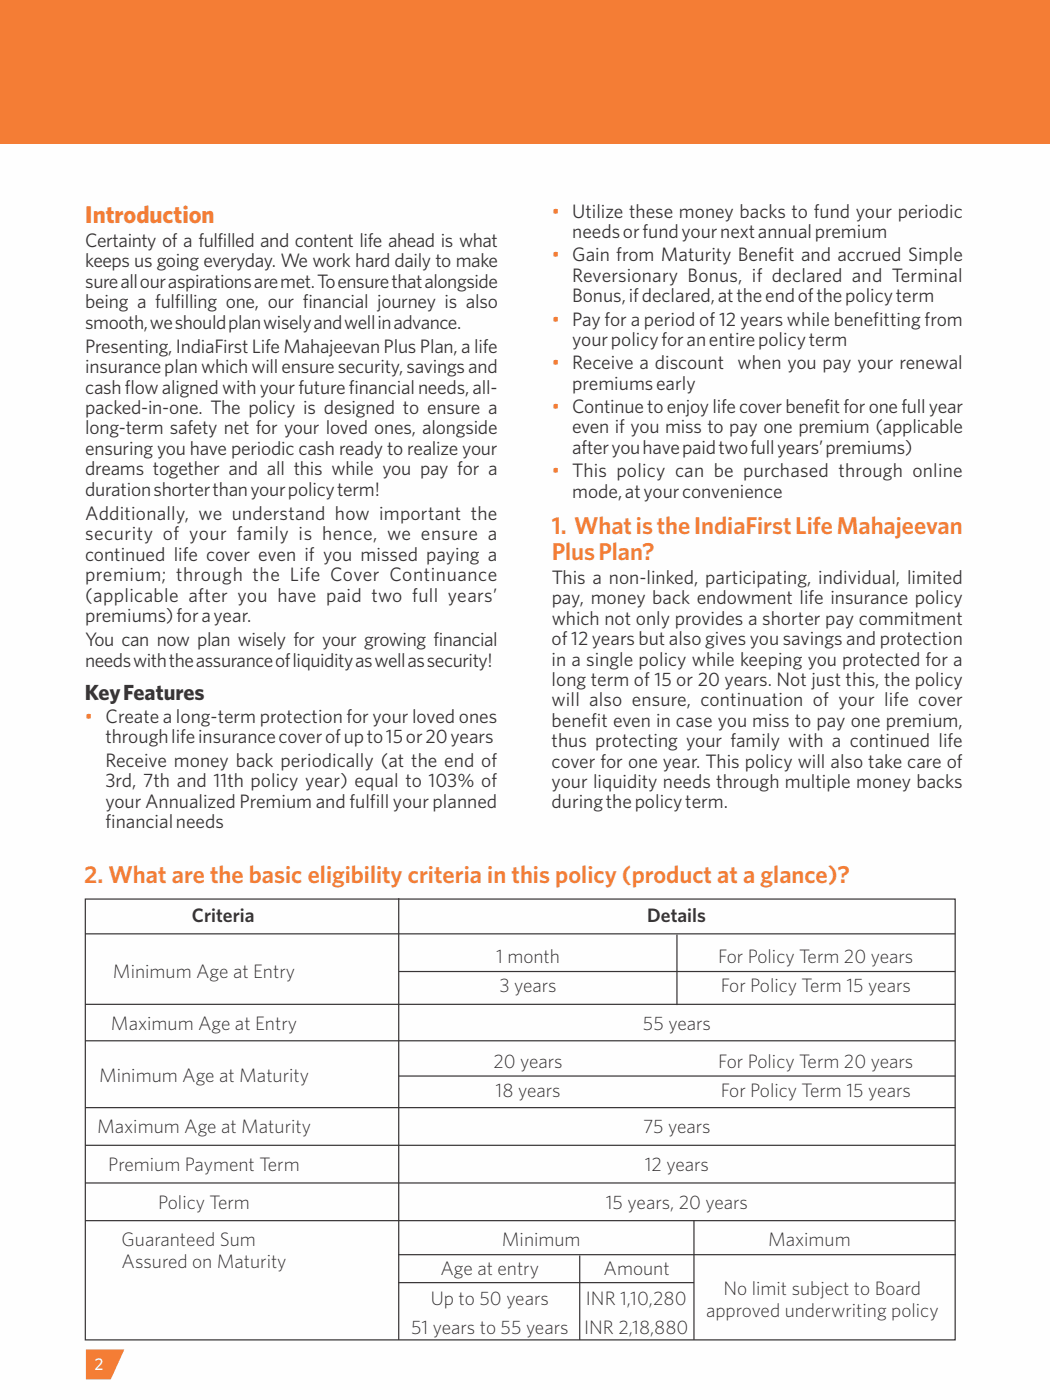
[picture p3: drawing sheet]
<svg xmlns="http://www.w3.org/2000/svg" width="152mm" height="203mm" viewBox="0 0 152 203" stroke-linecap="round" stroke-linejoin="round" font-family="sans-serif">
<defs><g id="words">
<g font-size="3.5" fill="#f47d35">
<text x="12.4" y="32.3">Introduction</text>
<text x="80.1" y="77.5">1. WhatistheIndiaFirstLifeMahajeevan</text>
<text x="80.1" y="81.2">PlusPlan?</text>
<text x="12.2" y="128.2">2. What are the basic eligibility criteria in this policy (product at a glance)?</text>
</g>
<text font-size="3.2" fill="#373435" x="12.3" y="101.5">KeyFeatures</text>
<g font-size="2.8" fill="#373435">
<text x="12.4" y="35.8">Certainty of a fulfilled and content life ahead is what</text>
<text x="83.1" y="34.5">needsorfundyournextannualpremium</text>
<text x="12.4" y="41.8">sureallouraspirationsaremet.Toensurethatalongside</text>
<text x="12.4" y="38.8">keeps us going everyday. We work hard daily to make</text>
<text x="83" y="40.9">Reversionary Bonus, if declared and Terminal</text>
<text x="12.4" y="47.7">smooth,weshouldplanwiselyandwellinadvance.</text>
<text x="12.4" y="44.7">being a fulfilling one, our financial journey is also</text>
<text x="83" y="43.9">Bonus,ifdeclared,attheendofthepolicyterm</text>
<text x="12.4" y="51.2">Presenting, IndiaFirst Life Mahajeevan Plus Plan, a life</text>
<text x="83" y="50.2">yourpolicyforanentirepolicyterm</text>
<text x="12.4" y="57.1">cashflowalignedwithyourfuturefinancialneeds,all-</text>
<text x="12.4" y="54.2">insuranceplanwhichwillensuresecurity,savingsand</text>
<text x="83" y="56.6">premiumsearly</text>
<text x="12.4" y="63.1">long-term safety net for your loved ones, alongside</text>
<text x="12.4" y="60.1">packed-in-one. The policy is designed to ensure a</text>
<text x="83" y="65.9">afteryouhavepaidtwofullyears’premiums)</text>
<text x="83" y="62.9">even if you miss to pay one premium (applicable</text>
<text x="12.4" y="72">durationshorterthanyourpolicyterm!</text>
<text x="12.4" y="69">dreams together and all this while you pay for a</text>
<text x="12.4" y="66">ensuring you have periodic cash ready to realize your</text>
<text x="12.4" y="75.5">Additionally, we understand how important the</text>
<text x="83" y="72.2">mode,atyourconvenience</text>
<text x="12.3" y="81.4">continued life cover even if you missed paying a</text>
<text x="12.4" y="78.4">security of your family is hence, we ensure a</text>
<text x="12.3" y="87.3">(applicable after you have paid two full years’</text>
<text x="12.3" y="84.4">premium; through the Life Cover Continuance</text>
<text x="80.1" y="87.7">pay, money back endowment life insurance policy</text>
<text x="80.1" y="84.7">This a non-linked, participating, individual, limited</text>
<text x="12.3" y="93.8">You can now plan wisely for your growing financial</text>
<text x="12.3" y="90.3">premiums)forayear.</text>
<text x="80.1" y="93.6">of 12 years but also gives you savings and protection</text>
<text x="80.1" y="90.7">which not only provides a shorter pay commitment</text>
<text x="12.3" y="96.8">needswiththeassuranceofliquidityaswellassecurity!</text>
<text x="80.1" y="99.6">long term of 15 or 20 years. Not just this, the policy</text>
<text x="80.1" y="96.6">in a single policy while keeping you protected for a</text>
<text x="15.3" y="107.9">throughlifeinsurancecoverofupto15or20years</text>
<text x="80.1" y="105.5">benefit even in case you miss to pay one premium,</text>
<text x="80.1" y="102.5">will also ensure, continuation of your life cover</text>
<text x="15.3" y="111.3">Receive money back periodically (at the end of</text>
<text x="80.1" y="111.4">cover for one year. This policy will also take care of</text>
<text x="80.1" y="108.5">thus protecting your family with a continued life</text>
<text x="15.3" y="117.2">your Annualized Premium and fulfill your planned</text>
<text x="15.3" y="114.2">3rd, 7th and 11th policy year) equal to 103% of</text>
<text x="80.1" y="117.3">duringthepolicyterm.</text>
<text x="80.1" y="114.4">your liquidity needs through multiple money backs</text>
<text x="15.3" y="120.2">financialneeds</text>
<text x="27.9" y="133.8">Criteria</text>
<text x="93.9" y="133.8">Details</text>
<text x="16.4" y="141.9">Minimum Age at Entry</text>
<text x="72" y="139.8">1 month</text>
<text x="104.3" y="139.8">For Policy Term 20 years</text>
<text x="16.1" y="149.5">Maximum Age at Entry</text>
<text x="72.5" y="144">3 years</text>
<text x="93.3" y="149.5">55 years</text>
<text x="104.6" y="144">For Policy Term 15 years</text>
<text x="71.6" y="155">20 years</text>
<text x="104.3" y="155">For Policy Term 20 years</text>
<text x="14.4" y="157.1">Minimum Age at Maturity</text>
<text x="71.9" y="159.2">18 years</text>
<text x="104.6" y="159.2">For Policy Term 15 years</text>
<text x="14.1" y="164.5">Maximum Age at Maturity</text>
<text x="93.3" y="164.5">75 years</text>
<text x="15.7" y="169.9">Premium Payment Term</text>
<text x="93.6" y="169.9">12 years</text>
<text x="23" y="175.4">Policy Term</text>
<text x="87.9" y="175.4">15 years, 20 years</text>
<text x="17.6" y="184.1">Assured on Maturity</text>
<text x="17.6" y="180.9">Guaranteed Sum</text>
<text x="63.9" y="185">Age at entry</text>
<text x="72.8" y="180.9">Minimum</text>
<text x="87.6" y="185">Amount</text>
<text x="111.5" y="180.9">Maximum</text>
<text x="62.5" y="189.4">Up to 50 years</text>
<text x="85" y="189.4">INR 1,10,280</text>
<text x="102.5" y="191.1">approved underwriting policy</text>
<text x="105" y="187.9">No limit subject to Board</text>
<text x="59.7" y="193.7">51 years to 55 years</text>
<text x="84.8" y="193.7">INR 2,18,880</text>
</g>
<g font-size="2.8" fill="#f47d35">
<text x="80.1" y="31.6">• Utilize these money backs to fund your periodic</text>
<text x="80.1" y="37.9">• Gain from Maturity Benefit and accrued Simple</text>
<text x="80.1" y="47.2">• Pay for a period of 12 years while benefitting from</text>
<text x="80.1" y="53.6">• Receive a discount when you pay your renewal</text>
<text x="80.1" y="59.9">• Continuetoenjoylifecoverbenefitforonefullyear</text>
<text x="80.1" y="69.3">• This policy can be purchased through online</text>
<text x="12.3" y="104.9">• Create a long-term protection for your loved ones</text>
</g>
<text font-size="2.5" fill="#fefefe" x="13.7" y="198.9">2</text>
</g></defs>
<path d="M0 0h152.4v203.2h-152.4z" fill-rule="evenodd" fill="#fefefe"/>
<g fill="#f47d35">
<path d="M-.1 -.1h152.5v21.1h-152.5z" fill-rule="evenodd"/>
<path d="M12.5 195.9h5.5l-1.9 4.3h-3.6z" fill-rule="evenodd"/>
</g>
<g fill="none" stroke="#373435" stroke-width=".18">
<path d="M12.4 135.5h126.3M12.4 130.5h126.2v64h-126.2zM57.9 130.4v64.1M98.3 135.7v10.2M12.4 145.8h126.3M12.4 151.1h126.3M57.9 141h80.8M57.9 156.2h80.8M12.4 160.8h126.3M12.4 166.2h126.3M12.4 171.7h126.3M12.4 177.2h126.3"/>
<path d="M100.7 177.2v17.3M57.8 182.1h80.9M57.8 186.2h42.9M84.1 182.2v12.3"/>
</g>
<use href="#words"/>
</svg>
